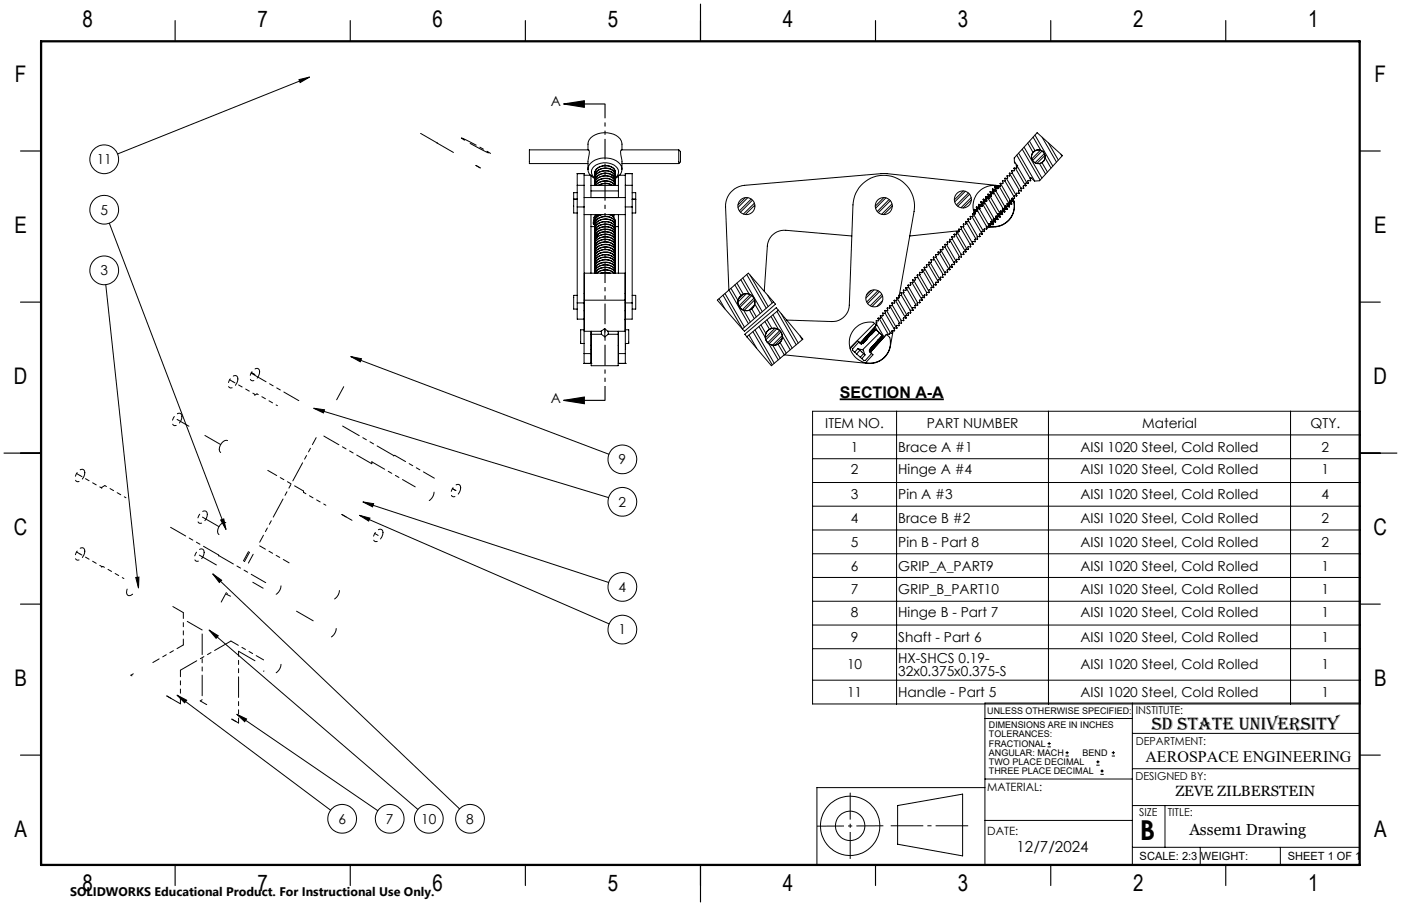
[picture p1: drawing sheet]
<svg xmlns="http://www.w3.org/2000/svg" width="432mm" height="279mm" viewBox="0 0 432 279" stroke-linecap="round" stroke-linejoin="round" font-family="sans-serif">
<defs><g id="words">
<text font-size="8.5" x="351.3" y="259">B</text>
<g font-size="7.1">
<text x="25.4" y="8.2">8</text>
<text x="79.4" y="8.2">7</text>
<text x="133.3" y="8.2">6</text>
<text x="187.3" y="8.2">5</text>
<text x="241.3" y="8.2">4</text>
<text x="295.3" y="8.2">3</text>
<text x="349.2" y="8.2">2</text>
<text x="403.2" y="8.2">1</text>
<text x="4.6" y="25.1">F</text>
<text x="423.7" y="25.1">F</text>
<text x="4.4" y="71.7">E</text>
<text x="423.5" y="71.7">E</text>
<text x="4.3" y="118.3">D</text>
<text x="423.4" y="118.3">D</text>
<text x="4.3" y="164.8">C</text>
<text x="423.4" y="164.8">C</text>
<text x="4.4" y="211.4">B</text>
<text x="423.5" y="211.4">B</text>
<text x="4.4" y="258">A</text>
<text x="423.5" y="258">A</text>
<text x="25.4" y="274.9">8</text>
<text x="79.4" y="274.9">7</text>
<text x="133.3" y="274.9">6</text>
<text x="187.3" y="274.9">5</text>
<text x="241.3" y="274.9">4</text>
<text x="295.3" y="274.9">3</text>
<text x="349.2" y="274.9">2</text>
<text x="403.2" y="274.9">1</text>
</g>
<text font-size="5.6" x="355" y="225.1">sd state university</text>
<g font-size="4.9">
<text x="258.8" y="122.6">SECTION A-A</text>
<text x="353" y="234.9">AEROSPACE ENGINEERING</text>
<text x="366.6" y="257.4">Assem1 Drawing</text>
</g>
<text font-size="4.7" x="313.3" y="262.6">12/7/2024</text>
<text font-size="4.6" x="362.2" y="245.5">ZEVE ZILBERSTEIN</text>
<g font-size="4.2">
<text x="169.8" y="32.8">A</text>
<text x="29.8" y="50.6">11</text>
<text x="31" y="66.2">5</text>
<text x="31" y="84.9">3</text>
<text x="169.8" y="124.2">A</text>
<text x="254.4" y="132">ITEM NO.</text>
<text x="285.6" y="132">PART NUMBER</text>
<text x="352.1" y="132">Material</text>
<text x="403.9" y="132">QTY.</text>
<text x="190.7" y="143.2">9</text>
<text x="262.2" y="139.3">1</text>
<text x="276.8" y="139.3">Brace A #1</text>
<text x="333" y="139.3">AISI 1020 Steel, Cold Rolled</text>
<text x="407.3" y="139.3">2</text>
<text x="262.2" y="146.2">2</text>
<text x="276.8" y="146.2">Hinge A #4</text>
<text x="333" y="146.2">AISI 1020 Steel, Cold Rolled</text>
<text x="407.3" y="146.2">1</text>
<text x="262.2" y="154">3</text>
<text x="276.8" y="154">Pin A #3</text>
<text x="333" y="154">AISI 1020 Steel, Cold Rolled</text>
<text x="407.3" y="154">4</text>
<text x="190.7" y="156.2">2</text>
<text x="262.2" y="161.3">4</text>
<text x="276.8" y="161.3">Brace B #2</text>
<text x="333" y="161.3">AISI 1020 Steel, Cold Rolled</text>
<text x="407.3" y="161.3">2</text>
<text x="262.2" y="168.6">5</text>
<text x="276.8" y="168.6">Pin B - Part 8</text>
<text x="333" y="168.6">AISI 1020 Steel, Cold Rolled</text>
<text x="407.3" y="168.6">2</text>
<text x="262.2" y="175.9">6</text>
<text x="276.8" y="175.9">GRIP_A_PART9</text>
<text x="333" y="175.9">AISI 1020 Steel, Cold Rolled</text>
<text x="407.3" y="175.9">1</text>
<text x="190.7" y="182.5">4</text>
<text x="262.2" y="183.3">7</text>
<text x="276.8" y="183.3">GRIP_B_PART10</text>
<text x="333" y="183.3">AISI 1020 Steel, Cold Rolled</text>
<text x="407.3" y="183.3">1</text>
<text x="262.2" y="190.2">8</text>
<text x="276.8" y="190.2">Hinge B - Part 7</text>
<text x="333" y="190.2">AISI 1020 Steel, Cold Rolled</text>
<text x="407.3" y="190.2">1</text>
<text x="190.7" y="195.6">1</text>
<text x="262.2" y="197.9">9</text>
<text x="276.8" y="197.9">Shaft - Part 6</text>
<text x="333" y="197.9">AISI 1020 Steel, Cold Rolled</text>
<text x="407.3" y="197.9">1</text>
<text x="261.1" y="206.4">10</text>
<text x="276.8" y="204.4">HX-SHCS 0.19-</text>
<text x="276.8" y="208.5">32x0.375x0.375-S</text>
<text x="333" y="206.4">AISI 1020 Steel, Cold Rolled</text>
<text x="407.3" y="206.4">1</text>
<text x="261.1" y="214.9">11</text>
<text x="276.8" y="214.9">Handle - Part 5</text>
<text x="333" y="214.9">AISI 1020 Steel, Cold Rolled</text>
<text x="407.3" y="214.9">1</text>
<text x="104.3" y="254">6</text>
<text x="119" y="254">7</text>
<text x="129.8" y="254">10</text>
<text x="143.7" y="254">8</text>
</g>
<text font-size="3.8" x="21.6" y="276.3">SOLIDWORKS Educational Product. For Instructional Use Only.</text>
<g font-size="3.5">
<text x="304.3" y="243.8">MATERIAL:</text>
<text x="304.3" y="257.5">DATE:</text>
<text x="351.2" y="265.1">SCALE: 2:3</text>
<text x="370.1" y="265.2">WEIGHT:</text>
<text x="396.9" y="265.2">SHEET 1 OF 1</text>
</g>
<g font-size="3.4">
<text x="350.1" y="220.2">INSTITUTE:</text>
<text x="350.1" y="229.7">DEPARTMENT:</text>
<text x="350" y="240.6">DESIGNED BY:</text>
<text x="351.1" y="251.6">SIZE</text>
<text x="359.9" y="251.6">TITLE:</text>
</g>
<g font-size="2.8">
<text x="304.3" y="220.2">UNLESS OTHERWISE SPECIFIED:</text>
<text x="304.8" y="224.6">DIMENSIONS ARE IN INCHES</text>
<text x="304.8" y="227.4">TOLERANCES:</text>
<text x="304.8" y="230.2">FRACTIONAL</text>
<text x="304.8" y="233.1">ANGULAR: MACH</text>
<text x="333.6" y="233.1">BEND</text>
<text x="304.8" y="235.9">TWO PLACE DECIMAL</text>
<text x="304.8" y="238.7">THREE PLACE DECIMAL</text>
</g>
</g></defs>
<g fill="none" stroke="#000" stroke-width=".31" stroke-dasharray="6.3 1.3 1.3 1.3 1.3 1.3">
<path d="M129.6 41.1l5.1 3M134.7 44.1h.1M134.8 44.1l5 2.9M146.7 51l1.3 .8M70.8 117.1l1 .6M77.5 114.9l1 .6M105.9 119.2l-2.1 4.1M54.6 129.3l3.6 2.1M63.1 134.3l4.9 2.8M67.6 138.6a2.59 2.59 0 0 1 2.5-2.7M68 139.5l-.4-.9M78.5 121.9l.7-.4"/>
<path d="M78.5 121.6v.3M23.6 146l1 .6M31.4 150.3l.9-.6M31.4 150.5v-.2M62.4 159.5l5.1 2.9M93.5 151.9h.1M93.5 151.4v.5M105.4 158.7l1.3 .7M105.4 158.7l3.1 1.8M114.6 142.5v-.1M114.6 143v-.5M121.4 140.6l.2-.2"/>
<path d="M121.4 140.5v.1M132.3 154.4l.3-.2a3.4 3.4 0 0 0 1.2-2.4M139.4 150.7l1.1 .6M23.6 170.2l1 .6M31.4 174.9l.3-.2M31.4 174.7v.2M61.4 171.2l5.3 3M67.1 163.9a2.59 2.59 0 0 1 2.5-2.7M67.4 171.4l.1-.1M67.4 171.2v.2M67.5 164.9l-.4-1M75.4 173.2l1.5-2.9"/>
<path d="M75.4 173.1v.1M76.6 170.1l-1.6 2.9M77.9 179.6l3.2 1.8M78 170.9l-1.4 2.7M115.5 164.5l1 .6M39.2 181.7a1.45 1.45 0 0 0 .5 2l1.2-.5M53.3 187.1l3.2 1.8M57.7 191.6l4.6 2.7M69.8 182.7l-1.6 3M69.9 183.3l.2-.3M71 183.9l-1.1-.6M85.1 183.3l.3-.2a3.4 3.4 0 0 0 1.2-2.4"/>
<path d="M91.4 188.5l5.1 2.9M102.1 196.4l.3-.2a3.4 3.4 0 0 0 1.2-2.4M103.1 184.7l.3-.2a3.4 3.4 0 0 0 1.2-2.4M40.3 208.2l.4 .2M41.1 207.8l-.8 .4M51.4 214.6l4.2 2.4M52.7 215.4l-1.3-.8M61.7 216.1l2 1.2M62.3 215.8l-.6 .3M73.5 200.8l5.1 3M81.2 207l.2-.1M85.1 207.5l.3-.2a3.4 3.4 0 0 0 1.2-2.4"/>
<path d="M71.4 221.8l2.1 1.2M72.8 222.5l-1.4-.7"/>
</g>
<path d="M73.3 116.9l-.3-.9a2.17 2.17 0 0 0-2.6 2 1.17 1.17 0 0 0 .7 1.7 2.86 2.86 0 0 0 2.2-2.8M80 114.7l-.3-1a2.17 2.17 0 0 0-2.6 2 1.17 1.17 0 0 0 .7 1.7 2.86 2.86 0 0 0 2.2-2.7M56.1 128.5l-.4-.9a2.17 2.17 0 0 0-2.5 2 1.17 1.17 0 0 0 .6 1.7 2.86 2.86 0 0 0 2.3-2.8M26.1 145.8l-.3-.9a2.17 2.17 0 0 0-2.6 2 1.17 1.17 0 0 0 .7 1.7 2.86 2.86 0 0 0 2.2-2.8M63.9 158.6l-.3-.9a2.17 2.17 0 0 0-2.6 2 1.17 1.17 0 0 0 .7 1.7 2.86 2.86 0 0 0 2.2-2.8M142 150.4l-.4-.9a2.17 2.17 0 0 0-2.5 2 1.17 1.17 0 0 0 .6 1.7 2.86 2.86 0 0 0 2.3-2.8M26.1 170l-.3-.9a2.17 2.17 0 0 0-2.6 2 1.17 1.17 0 0 0 .7 1.7 2.86 2.86 0 0 0 2.2-2.8M62.9 170.3l-.3-.9a2.17 2.17 0 0 0-2.6 2 1.17 1.17 0 0 0 .7 1.7 2.86 2.86 0 0 0 2.2-2.8M118 164.3l-.3-1a2.31 2.31 0 0 0-2.7 2.7l.4 .9a2.17 2.17 0 0 0 2.6-2v-.6" fill="none" stroke="#000" stroke-width=".31" stroke-dasharray="6.3 1.3 1.3 1.3 1.3 1.3" stroke-dashoffset="4.2"/>
<path d="M144 43.7l7.4 3.8-4.2-2.5-5-2.4 1.8 1.1" fill="none" stroke="#000" stroke-width=".31" stroke-dasharray="6.3 1.3 1.3 1.3 1.3 1.3" stroke-dashoffset="-1"/>
<path d="M71.2 197.7l10 5.8" fill="none" stroke="#000" stroke-width=".31" stroke-dasharray="6.3 1.3 1.3 1.3 1.3 1.3" stroke-dashoffset="3.7"/>
<path d="M55.6 206.7l15.6-9" fill="none" stroke="#000" stroke-width=".31" stroke-dasharray="6.3 1.3 1.3 1.3 1.3 1.3" stroke-dashoffset=".5"/>
<path d="M80 168.3l9.1 5.3M55.6 217v-10.3" fill="none" stroke="#000" stroke-width=".31" stroke-dasharray="6.3 1.3 1.3 1.3 1.3 1.3" stroke-dashoffset="4.3"/>
<path d="M56.5 198.9l-9.4 5.4" fill="none" stroke="#000" stroke-width=".31" stroke-dasharray="6.3 1.3 1.3 1.3 1.3 1.3" stroke-dashoffset="4.1"/>
<path d="M56.5 188.9v10" fill="none" stroke="#000" stroke-width=".31" stroke-dasharray="6.3 1.3 1.3 1.3 1.3 1.3" stroke-dashoffset="4.5"/>
<path d="M32.3 149.7l6.5 3.8M31.7 174.7l6.5 3.7" fill="none" stroke="#000" stroke-width=".31" stroke-dasharray="6.3 1.3 1.3 1.3 1.3 1.3" stroke-dashoffset="5.8"/>
<path d="M71.8 117.7l6.7 3.9M24.6 146.6l6.8 3.9M24.6 170.8l6.8 3.9" fill="none" stroke="#000" stroke-width=".31" stroke-dasharray="6.3 1.3 1.3 1.3 1.3 1.3" stroke-dashoffset="5.7"/>
<path d="M73.5 223v-22.2" fill="none" stroke="#000" stroke-width=".31" stroke-dasharray="6.3 1.3 1.3 1.3 1.3 1.3" stroke-dashoffset="4.8"/>
<path d="M62.3 194.3v21.5" fill="none" stroke="#000" stroke-width=".31" stroke-dasharray="6.3 1.3 1.3 1.3 1.3 1.3" stroke-dashoffset="-1.2"/>
<path d="M67.5 171.3l14.4 8.4" fill="none" stroke="#000" stroke-width=".31" stroke-dasharray="6.3 1.3 1.3 1.3 1.3 1.3" stroke-dashoffset="1.2"/>
<path d="M92.1 123.6l-14.7-8.5M99.8 134.5l14.8 8.5M52.6 162.6l14.8 8.6" fill="none" stroke="#000" stroke-width=".31" stroke-dasharray="6.3 1.3 1.3 1.3 1.3 1.3" stroke-dashoffset="1"/>
<path d="M93.6 151.9l6.8 3.9" fill="none" stroke="#000" stroke-width=".31" stroke-dasharray="6.3 1.3 1.3 1.3 1.3 1.3" stroke-dashoffset="5.6"/>
<path d="M82.5 145.1l11 6.3" fill="none" stroke="#000" stroke-width=".31" stroke-dasharray="6.3 1.3 1.3 1.3 1.3 1.3" stroke-dashoffset="3.2"/>
<path d="M114.6 142.4l13.4 7.7" fill="none" stroke="#000" stroke-width=".31" stroke-dasharray="6.3 1.3 1.3 1.3 1.3 1.3" stroke-dashoffset="1.8"/>
<path d="M79.2 121.5l6.3 3.6" fill="none" stroke="#000" stroke-width=".31" stroke-dasharray="6.3 1.3 1.3 1.3 1.3 1.3" stroke-dashoffset="5.9"/>
<path d="M121.6 140.4l12.3 7.1" fill="none" stroke="#000" stroke-width=".31" stroke-dasharray="6.3 1.3 1.3 1.3 1.3 1.3" stroke-dashoffset="2.5"/>
<path d="M105.6 131.4l15.8 9.1" fill="none" stroke="#000" stroke-width=".31" stroke-dasharray="6.3 1.3 1.3 1.3 1.3 1.3" stroke-dashoffset=".4"/>
<path d="M97.4 135l-17.4 32.2" fill="none" stroke="#000" stroke-width=".31" stroke-dasharray="6.3 1.3 1.3 1.3 1.3 1.3" stroke-dashoffset="3.9"/>
<g fill="none" stroke="#000" stroke-width=".31">
<path d="M92.1 24.6l3.3-.8-2.9 1.7zM95.4 23.8l-59.2 23.7M177.9 59.4h-1.1v2M177.9 57.2v6.6M177.9 53.5v.1M177.9 53.5h2.1M177.9 57.2h2.1M177.9 53.6v3.6M180 54h2.1v6.9M180 57.2v6.6M180 53.5v.1M180 53.6v3.6"/>
<path d="M181.2 49.9a6.7 6.7 0 0 0 .2-3.7h-18.2v4.2h18M181.2 52.2a4 4 0 0 1 4-3.4 5.9 5.9 0 0 1 6.3 2.4 2.64 2.64 0 0 1-.5 2.8M181.2 52.2l.1 .7 .7 1.1M181.2 46.2a4.2 4.2 0 0 1 4-5.2 5.8 5.8 0 0 1 6.3 2.5l.2 2.7M181.2 49.9v2.3M182.1 54.2l1.2 .9M182.1 58.9h8.5M182.1 57.2h8.5M183.3 53.3v.1M183.3 54.1v.1M183.3 55.7v.1M183.3 56.5v.1"/>
<path d="M183.3 54.9a2.37 2.37 0 0 1-1-2.5 2.37 2.37 0 0 1 2.1-1.8 5 5 0 0 1 6.2 1.8 2.19 2.19 0 0 1-1.1 2.5M183.3 53.3a2.39 2.39 0 0 1 2.6-2.2 3.2 3.2 0 0 1 3.5 1.2l.1 1.3 .1-.5a2.6 2.6 0 0 0-3.2-2 2.65 2.65 0 0 0-3 2.8M183.4 57.2a2.74 2.74 0 0 1 3.1-2.2 2.51 2.51 0 0 1 3.1 2.2 3.7 3.7 0 0 0-6 0 3.8 3.8 0 0 1 5.8 0M184.3 57.2a4.1 4.1 0 0 1 4.6 0M184.5 57.2a4.2 4.2 0 0 1 4.3 0M188.3 53.7l.6 .6 .1 .6M189.4 56l.2-.9a3.7 3.7 0 0 0-6.1-.1l-.1 1.2M189.5 54.2l.1-.5a3.4 3.4 0 0 0-5.2-1.2l-.8 .8-.3 .9 .1 .4M189.5 55l.1-.2a2.66 2.66 0 0 0-3.4-2.1 2.44 2.44 0 0 0-2.7 3M189.5 56.5l.1-.3a2.89 2.89 0 0 0-3.7-1.9 2.4 2.4 0 0 0-2.5 2.6M189.5 53.7a2.51 2.51 0 0 0-3.1-1.9 2.8 2.8 0 0 0-3.1 2.3M189.5 56.1l.1-.4a3.7 3.7 0 0 0-6.1 0l-.2 .8"/>
<path d="M189.6 54.5a2.23 2.23 0 0 0-2.6-1.9 3.1 3.1 0 0 0-3.7 2.4M189.6 55.3a2.71 2.71 0 0 0-3.4-1.9 2.64 2.64 0 0 0-2.9 2.3M189.6 57v-.1a2.91 2.91 0 0 0-3.7-1.9 2.48 2.48 0 0 0-2.6 2.3M189.6 53.7v.1M189.6 54.5v.1M189.6 55.3v.1M189.6 56.1v.1M190.6 54.4l-1.1 .7M191.7 50.4h17.5M191.7 49.9v2.3M192.7 54h-2.1v6.9M192.7 57.2v6.6"/>
<path d="M192.7 53.5v.1M192.7 53.5h2.1M192.7 57.2h2.1M192.7 53.6v3.6M194.8 59.4h1.1v2M194.8 57.2v6.6M194.8 53.5v.1M194.8 53.6v3.6M209.2 46.2l.5 .5v2.3a1.24 1.24 0 0 1-.5 1.4M209.2 46.2v4.2M209.2 46.2h-17.7a3.4 3.4 0 0 0 .1 2.9l.1 .8M296.9 58.9l-2.8 2.7"/>
<path d="M297.5 59l-3.2 3.3M298.5 59.5l-3.7 3.7M298.8 59.9l-3.6 3.7M304.5 59.9l.7 .1M304.5 59.9l.1 .7M304.5 59.9l.5 .6M305.2 59.2l.2 .6M305.2 59.2l.3 .5M305.2 59.1l.7 .1M305.2 59.1v.1M305.2 59.1l.6 .6M305.4 59.8l.1 .2"/>
<path d="M305.4 59.8l-.2 .2M305.4 59.7l.2 .7-.2 .2-.6-.2M305.4 59.7l.1 .1M305.5 59.7h-.1M305.9 59.2l.3 .5M305.9 58.4l.3 .5M306 58.3l.6 .1M306 58.3l.1 .7M306 58.3l.5 .6M306.1 59l3 5.2M306.1 59l-.2 .2M306.1 58.9l.2 .7-.2 .2-.6-.1"/>
<path d="M306.1 58.9l.1 .2M306.6 57.6l.2 .6M306.6 58.4l.4 .5M306.6 57.6l.4 .5M306.7 57.5l.6 .1M306.7 57.5l-.1 .1M306.7 57.5l.5 .6M306.8 58.2l.2 .3M306.8 58.2l-.2 .2M306.8 58.2l.2 .6-.9 .1M306.8 58.2l.1 .1M307 58.9l2.7 4.7 .7 .8"/>
<path d="M307.3 57.6l.4 .5M307.4 57.3a6.4 6.4 0 0 0-7.2 8.2M307.4 57.3h.2M307.4 57.3l.1 .2M307.5 57.5l.2 .2M307.5 57.5l-.2 .1M307.6 57.4l.1 .6-.9 .2M307.6 57.4v.1M307.6 57.3v.1M307.9 57.3l3.1 5.5M308.1 57.4l-35.2-3.9-43.4 3.7a6.4 6.4 0 0 0-5.9 6.6l1 25.7 6.1 10.3M308.3 56.6l.2 .6-.2 .2-.7-.1"/>
<path d="M308.3 56.6v.1M308.3 56.5l3.1 5.4M308.3 56.5v.1M309 55.8l.2 .6-.2 .3-.7-.2M309 55.8v.1M309.7 55l.2 .7-.9 .1M309.7 55v.1M309.7 55.8l2.8 4.8M310.2 55l3.1 5.5M310.4 54.3l.2 .6-.9 .1M310.4 54.3h.1M311.1 53.4l.2 .7-.2 .2h-.7"/>
<path d="M311.1 53.4v.2M311.1 53.4l3.1 5.4M311.8 52.7l.2 .6M311.8 52.7l.1 .1M312 53.3l2.7 4.8M312 53.3l-.2 .2-.7-.1M312.5 51.9l.2 .6-.9 .2M312.5 51.9l.1 .1M312.7 49.8l.5 .8M312.9 51.9l3.2 5.4M313.2 51.1l.2 .7-.9 .1M313.2 51.1h.5l-1-.9-.1-1.5 7.1-7.8 7.7 7.1-7 7.7-1.5 .1-1.2-.9-.2 .1 .2 .7"/>
<path d="M313.2 51.1l.1 .1M313.4 47.8l4.1 7.2M313.4 51l3.1 5.5M313.9 47.2l5 8.6M314.1 59.5v.1M314.1 59.6l-.7-.1-.2 .3 .2 .6M314.8 58.7v.1M314.8 58.8l-.9 .1 .2 .7M315.1 46l5.5 9.5M315.5 57.9v.1M315.5 58l-.9 .2 .2 .6M315.6 45.4l5.5 9.5"/>
<path d="M316.2 57.3l-.7-.1-.2 .2 .2 .6M316.2 57.2h.1M316.2 57.2v.1M316.8 44.1l1.6 2.9M316.9 56.3l.1 .1M317 56.4h-.8l-.1 .2 .1 .6M317.3 43.5l1.7 3M317.6 55.6l.1 .1M317.7 55.7l-.9 .1 .2 .6M318.4 42.3l2.4 4.1M319 41.7l5.5 9.5M319.1 46.5l-1 .8"/>
<path d="M320.4 50.4l1.9 3.3M320.7 46.3l-2.7 2.7M321.1 50.1l1.7 3M321.2 46.6l-3 2.9M321.2 42.3l4.4 7.7M321.9 47.3l-2.9 2.9M322.1 47.9l-2.5 2.5M322.1 48.7l1.8 3.1M323.1 44.1l3.1 5.3M327 47.6l.3 .5M33.7 68.8l35.9 94.5M176.8 61.5v4.2h1.1"/>
<path d="M176.8 61.5h1.1M176.8 61.4h1.1M176.8 61.4v.1M177.9 63.8h2.1M177.9 63.8v29.6M180 66.2h12.7M180 60.9h12.7M180 63.8v29.6M182.1 66.2v18M182.9 68.6l.1 .5M183 69.1l.3 .2M183.3 67.5v.1"/>
<path d="M183.3 68.2v.1M183.3 69v.1M183.3 69.8l-1.2 .1M183.3 70.6v.1M183.3 71.4v.1M183.3 72.2h.1M183.3 73v.1M183.3 73.7v.1M183.3 74.5v.1M183.3 75.3v.1M183.3 76.1v.1M183.3 76.9v.1"/>
<path d="M183.3 77.6v.2M183.3 78.4v.1M183.3 79.2v.1M183.3 67.6v.2v-.2M184 66.2l-.7 .4-.2 .5-.3 1.8 .2 .2M184.3 66.2l-.8 .8-.2 .8M185.2 66.2l-.9 .4-.9 1.2M185.3 71.6l-.8 .4-.5 .8-.1 .5M185.6 66.2a2.2 2.2 0 0 0-2.2 2.4M187.7 66.2l.8 .2 .7 .6M188.1 66.2l1.1 .7M188.9 66.2l.3 .3"/>
<path d="M189.2 67l.4 .9M189.2 66.2v.8M189.5 70.7l.1-.2a2.69 2.69 0 0 0-3.4-2.1 2.49 2.49 0 0 0-2.7 3M189.5 72.2l.1-.3a2.81 2.81 0 0 0-3.6-1.9 2.42 2.42 0 0 0-2.6 2.5M189.5 69.1h.1a2.47 2.47 0 0 0-3.1-2.3 2.71 2.71 0 0 0-3.1 2.8M189.5 71.4a2.26 2.26 0 0 0-2.7-2.3 2.97 2.97 0 0 0-3.5 2.5l.1 .3M189.5 73.1h.1a2.38 2.38 0 0 0-3.1-2.4 2.67 2.67 0 0 0-3.1 2.8M189.5 74.6a1.83 1.83 0 0 0-1.5-2.1 3.5 3.5 0 0 0-4.7 1.9v.6M189.5 75.4a1.69 1.69 0 0 0-1.4-2.1 3.7 3.7 0 0 0-4.8 1.7v.7M189.5 76.1a1.6 1.6 0 0 0-1.2-1.9 3.8 3.8 0 0 0-4.9 1.5l-.1 .8M189.5 76.9a1.53 1.53 0 0 0-1-1.9 4 4 0 0 0-5.1 1.3v1M189.5 78.5a1.82 1.82 0 0 0-1.5-2.1 3.5 3.5 0 0 0-4.7 1.9v.6"/>
<path d="M189.5 79.3a1.68 1.68 0 0 0-1.4-2 3.6 3.6 0 0 0-4.8 1.7v.7M189.5 69.4a2.43 2.43 0 0 0-3-1.9 2.76 2.76 0 0 0-3.2 2.3M189.5 73.3a2.41 2.41 0 0 0-3-1.9 2.77 2.77 0 0 0-3.2 2.3M189.6 73.8a1.78 1.78 0 0 0-1.9-2.2 3.4 3.4 0 0 0-4.4 2.2l.1 .4M189.6 77.7a1.82 1.82 0 0 0-1.8-2.1 3.5 3.5 0 0 0-4.5 2.1l.1 .4M189.6 70.2v-.1a3.4 3.4 0 0 0-5.1-1.3l-.9 .8-.3 1M189.6 71a2.66 2.66 0 0 0-3.4-1.9 2.61 2.61 0 0 0-2.9 2.3M189.6 71.8a2.33 2.33 0 0 0-2.8-2 3 3 0 0 0-3.5 2.4M189.6 74.1a2.89 2.89 0 0 0-3.9-1.8 2.67 2.67 0 0 0-2.4 2.2M189.6 74.9a2.17 2.17 0 0 0-2.6-1.9 3 3 0 0 0-3.7 2.3M189.6 77.3a2.93 2.93 0 0 0-4.1-1.8 2.5 2.5 0 0 0-2.2 2.1M189.6 78a2.89 2.89 0 0 0-3.9-1.8 2.67 2.67 0 0 0-2.4 2.2"/>
<path d="M189.6 78.8a1.86 1.86 0 0 0-1.6-1.7 3.6 3.6 0 0 0-4.7 1.9v.2M189.6 67.9l.1 .7M189.6 67.9l-.1 .5M189.6 68.7a2.89 2.89 0 0 0-3.7-2 2.42 2.42 0 0 0-2.6 2.3M189.6 72.6a2.83 2.83 0 0 0-3.6-1.9 2.5 2.5 0 0 0-2.7 2.3M189.6 75.7a1.78 1.78 0 0 0-1.5-1.7 3.7 3.7 0 0 0-4.8 1.7v.4M189.6 76.6a1.64 1.64 0 0 0-1.3-1.7 3.7 3.7 0 0 0-4.9 1.5l-.1 .5M189.6 79.7v-.1a2.67 2.67 0 0 0-3.5-1.9 2.82 2.82 0 0 0-2.8 2.3M189.6 68.7h.1M189.6 69.4v.1M189.6 70.2v.1M189.6 71v.1"/>
<path d="M189.6 71.8v.1M189.6 73.3v.1M189.6 74.1v.1M189.6 74.9v.1M189.6 75.7v.1M189.6 77.3v.1M189.6 78v.1M189.6 78.8v.1M190.6 69.9l-1.1-.1 .1-.4a3.4 3.4 0 0 0-5.1-1.3l-.9 .8-.3 .9 .1 .4M190.6 66.2v18M192.7 63.8v29.6M192.7 63.8h2.1"/>
<path d="M194.8 61.5h1.1M194.8 61.4h1.1M194.8 63.8v29.6M195.9 61.5v4.2h-1.1M195.9 61.4v.1M229.7 61l-2.3 2.2M230.5 61l-3 3M231.5 61.4l-3.6 3.6M231.9 61.7l-3.7 3.7M232.5 62.7l-3.4 3.3M232.7 63.3l-3 2.8M262.5 72.8l-20.3-1.8a5.3 5.3 0 0 0-5.7 4.9l-1 13.9"/>
<path d="M272.4 60.9l-2.6 2.7M273 61l-3.2 3.2M274 61.5l-3.6 3.7M274.4 61.9l-3.7 3.7M274.9 62.9l-3.2 3.2M275 63.6l-2.6 2.6M287.7 79.3l.2 .7-.2 .2-.8-.1M287.7 79.3v.1M287.7 79.6l3 5M288.4 78.6l.2 .6-.9 .1M288.4 78.6v.1M288.5 79.3l2.7 4.7"/>
<path d="M289.4 77.7l3.2 5.5M289.8 77v.1M289.8 76.9l3.2 5.4M289.9 76.9l.1 .7-.2 .2h-.7l.2 .6-.9 .2M290.5 76.2l.2 .6-.2 .2-.6-.1M290.5 76.2v.1M291.2 75.4l.2 .7-.9 .1M291.2 75.4l.1 .1M291.3 76.2l2.7 4.8M291.7 75.4l3.2 5.5M291.9 74.6l.2 .7-.9 .1M291.9 74.6l.1 .2"/>
<path d="M292.6 73.8l3.1 5.4M293.3 73.1l.1 .1M293.5 73.7l2.7 4.8M294 72.3l.3 .6-1 .2 .2 .6-.1 .2-.7-.1 .1 .7-.2 .2-.7-.1M294 72.3l.1 .1M294.5 72.2l3.1 5.5M294.7 71.5l.3 .6-1 .2M294.7 71.5l.1 .1M294.9 71.4l3.2 5.5M295.5 70.7l.2 .6-.2 .2h-.8M295.5 70.7v.1M295.6 79.9v.1"/>
<path d="M295.6 71.2l-15.2 1.6M295.6 80l-.7-.1-.2 .3 .2 .6M296.2 69.9l.2 .7-.2 .2-.7-.1M296.2 69.9v.1M296.3 70.7l2.7 4.7M296.8 70l3.1 5.3M296.9 69.1l.2 .7-.2 .2-.7-.1M296.9 69.1v.2M297 78.3l.1 .1M297.1 78.4l-.9 .2 .1 .6-.8 .1 .1 .7M297.6 68.4l.2 .6-.9 .1M297.6 68.4v.1"/>
<path d="M297.7 77.7l-.7-.1-.1 .2 .2 .6M297.7 68.3l3.1 5.4M297.7 68.3l-.1 .1M297.7 77.5l.1 .1M297.8 77.6l-.1 .1M298.3 67.6l.2 .6-.2 .2-.6-.1M298.3 67.6v.1M298.4 76.7l.1 .1M298.4 68l2.9 4.9M298.5 76.8h-.8l-.1 .2 .2 .6M299 66.8l.2 .6-.2 .2h-.7M299 66.8v.1"/>
<path d="M299.2 76v.1M299.2 76.1l-.9 .1 .2 .6M299.3 60.9l-3.1 3.2M299.4 61.6l-2.5 2.5M299.6 66.8l3.1 5.4M299.7 66l.2 .6-.1 .3-.8-.1M299.7 66h.8M299.7 66l.1 .1M299.9 75.2v.1M299.9 75.3l-.9 .1 .2 .7M300 66l3.1 5.4M300.2 64.7l.4 .4"/>
<path d="M300.2 65.5l.4 .4M300.2 65.5h.1M300.2 65.5l.2 .5M300.2 64.6l.7 .1M300.2 64.6l.2 .7M300.2 64.6l.6 .6M300.4 65.3l.1 .2M300.4 65.2l.2 .7-.1 .1M300.4 65.2l.1 .1M300.6 74.4v.1M300.6 74.5l-.7-.1-.2 .2 .2 .7M300.9 64.7l.4 .5"/>
<path d="M300.9 63.9l.4 .4M301 63.8l.6 .1M301 63.8l.1 .7M301 63.8l.5 .6M301.1 64.5l.1 .2M301.1 64.5l-.2 .2M301.1 64.5l.2 .6M301.1 64.5h.1M301.2 64.3l-.1 .2M301.3 73.6v.1M301.3 72.9h.7M301.3 72.9l-.2 .2 .2 .6"/>
<path d="M301.3 73.7h-.7l-.2 .2 .2 .6M301.3 65.1l-.1 .2-.7-.2-.3 .4M301.3 65.1l2.8 4.7M301.6 63.9l.4 .5M301.6 63.1l.4 .5M301.7 63l.6 .1M301.7 63l.1 .7M301.7 63l.5 .6M301.8 63.7l.2 .3M301.8 63.7l-.2 .2M301.9 63.7l.1 .6-.1 .2-.7-.2M301.9 63.7h.1"/>
<path d="M301.9 64.5l2.9 4.9M301.9 63.6v.1M302 72.8v.1M302.3 63.1l.4 .5M302.3 62.3l.4 .5M302.4 62.2l.1 .7M302.4 62.2l.6 .1M302.4 62.2l.5 .6M302.5 62.9l.2 .3M302.5 62.9l-.2 .2M302.6 62.9l.2 .6-.2 .2-.7-.1M302.6 62.9v.1"/>
<path d="M302.6 62.8v.1M302.7 72l.1 .1M302.8 72.1l-1 .2 .2 .6M302.8 62.8l3.1 5.5M303 62.3l.4 .5M303 61.6l.4 .4M303.1 61.4l.6 .2M303.1 61.4l.1 .8M303.1 61.4l.5 .7M303.2 62.2l.2 .2M303.2 62.2l-.2 .1M303.3 62.1l.2 .6-.2 .2-.7-.1"/>
<path d="M303.3 62.1l3.1 5.3M303.3 62.1v.1M303.4 71.3l.1 .1M303.5 71.4l-.8-.1-.2 .2 .3 .6M303.7 61.6l.4 .4M303.7 60.8l.4 .4M303.8 60.6l.6 .2M303.8 60.6l.1 .8M303.8 60.6l.5 .7M303.9 61.4l.2 .2M303.9 61.4l-.2 .2M304 61.3l.2 .6-.9 .2"/>
<path d="M304 61.3v.1M304.1 61.2l-.1 .1M304.1 70.5l.1 .1M304.2 70.6l-.8-.1-.2 .2 .3 .7M304.4 60.8l.4 .4M304.4 60l.4 .4M304.6 60.6l.2 .2M304.6 60.6l-.2 .2M304.7 69.1l.2 .7M304.7 61.3l3 5.3M304.7 60.5l.2 .6-.2 .2-.6-.1M304.7 69.1l.7 .7"/>
<path d="M304.7 60.5v.1M304.7 69.3l.5 .5M304.8 60.4l-.1 .1M304.8 69.7l.1 .1M304.9 69.8l-.8-.1-.1 .3 .2 .6M304.9 69.7l.3 .1M305 69l.3 .4M305.1 60.5l3.2 5.4M305.2 69.8h.2M305.2 60l.3 .5M305.4 69.8h.1M305.4 68.4l.2 .6"/>
<path d="M305.4 68.3l.7 .8M305.4 69.1v.1M305.4 69.2l.7 .1M305.4 68.5l.7 .8M305.4 69.2l-.1 .2M305.5 68.9l.1 .1M305.6 69l-.9 .1M305.7 68.2l.3 .4M306 68.6l.1 .7M306.1 67.6l.2 .6M306.1 68.3v.1M306.1 68.4l.7 .1"/>
<path d="M306.1 67.8l.7 .7M306.1 67.6l.7 .7M306.1 68.4l-.1 .2M306.2 68.1l.1 .1M306.3 68.2l-.9 .2M306.4 67.4l.3 .4M306.7 67.8l.1 .7M306.8 66.8l.2 .6M306.8 67.5v.1M306.8 67.6l.7 .1M306.8 66.8l.8 .7M306.8 67l.7 .7"/>
<path d="M306.8 67.6l-.1 .2M307 67.3v.1M307 67.4h-.7l-.2 .2M307.1 66.6l.3 .4M307.4 67l.1 .7M307.5 66.7l.7 .3M307.6 66l.7 .7M307.6 66.2l.6 .8M307.6 66.7l-.6-.1-.2 .2M307.7 66.5v.1M307.7 66.6l-.3 .4M307.8 65.9l.3 .3"/>
<path d="M308.1 66.2l.1 .8M308.2 65.9l.1 .1M308.3 65.2l.7 .8M308.3 66l.6 .2M308.3 65.4l.6 .8M308.3 66l-.2 .2M308.4 65.8v.1M308.4 65.9l-.9 .1 .2 .6M308.5 65.1l.3 .3M308.8 65.4l.1 .8M309 64.4l.7 .8M309 65.2h.1"/>
<path d="M309 65.2l.6 .2M309 64.6l.6 .8M309 65.2l-.2 .2M309.1 64.2l.7 .1M309.1 64.2l-.2 .3 .2 .6M309.1 65v.1M309.1 65.1l-.9 .1 .2 .7M309.2 64.3l.3 .4M309.5 64.7l.1 .7M309.7 64.4v.1M309.7 64.5l.6 .1M309.7 63.9l.6 .7"/>
<path d="M309.7 64.5l-.2 .2M309.8 64.2v.1M310 63.5l.2 .4M310.2 63.9l.1 .7M310.4 62.8l.7 .8M310.4 63.6v.1M310.4 63.7l.6 .1M310.4 63l.6 .8M310.4 63.7l-.2 .2M310.5 63.4l.1 .1M310.6 63.5h-.8l-.2 .2 .2 .6M310.7 62.7l.2 .4"/>
<path d="M310.9 63.1l.1 .7M311.1 62.8v.1M311.1 62.9l.7 .1M311.1 62.3l.7 .7M311.1 62.1l.7 .7M311.1 62.9l-.2 .2M311.2 62.6l.1 .1M311.3 62.7l-.9 .2 .2 .6M311.4 61.9l.2 .4M311.6 62.3l.2 .7M311.8 62v.1M311.8 62.1l.7 .1"/>
<path d="M311.8 61.5l.7 .7M311.8 61.3l.6 .6M311.8 62.1l-.2 .2M311.9 61.8l.1 .1M312 61.9l-.9 .2 .2 .6M312.1 61.1l.3 .8M312.2 61.2a6.4 6.4 0 0 1-5.3 8.8l-2.8 .2M312.4 61.9l.1 .3M312.5 62.2a6.3 6.3 0 0 1-7.1 7.6l-.1-.4M312.5 62.2h.1M312.6 61.1l.1 .1M312.7 61.2l-.7-.1-.2 .2 .2 .6"/>
<path d="M313.4 60.3v.1M313.4 60.4l-.7-.1-.2 .2 .2 .7M32.6 87.8l10.1 93.5M177.9 91.1h-1.1v4.2h1.1M177.9 93.4v5h2.1M177.9 93.4h2.1M180 98.6v10.4M180 93.4v5M180 98.6h.1M180 95.8h.1M180 90.6h.1M180 98.4v.2"/>
<path d="M180.1 84.2h12.6v18h-5.3l-1.1-.8-1 .8h-5.2zM180.1 92.6h12.6M183.3 80v.1M183.3 80.8v.1M183.3 81.6v.1M183.3 83.1v.2M183.3 83.9v.1M183.4 84.2a3.6 3.6 0 0 1 5.3-1.3l.6 .6 .3 .7M183.4 84.2a3.8 3.8 0 0 1 6-.5l.2 .5M183.9 84.2a3.9 3.9 0 0 1 5.4 0M184 84.2a3.8 3.8 0 0 1 5.2 0M185.1 84.2a4.1 4.1 0 0 1 3 0"/>
<path d="M185.5 84.2h2.2M189.5 80.1l.1-.3a2.79 2.79 0 0 0-3.6-2 2.42 2.42 0 0 0-2.6 2.6M189.5 83.3l.1-.2a2.47 2.47 0 0 0-3.2-2.2 2.64 2.64 0 0 0-3.1 2.8h.1M189.5 84a1.82 1.82 0 0 0-1.6-2.1 3.5 3.5 0 0 0-4.6 1.9v.4M189.5 83.5a2.52 2.52 0 0 0-3.1-1.9 2.72 2.72 0 0 0-3.1 2.3M189.6 80.9a2.41 2.41 0 0 0-3-2.3 2.78 2.78 0 0 0-3.3 2.6M189.6 81.6a2.32 2.32 0 0 0-2.9-2.3 2.67 2.67 0 0 0-3.3 2.7M189.6 82.4a2.67 2.67 0 0 0-3.8-2.2 2.59 2.59 0 0 0-2.5 2.6M189.6 82.8a2.78 2.78 0 0 0-3.8-1.9 2.64 2.64 0 0 0-2.5 2.2M189.6 80.5v-.1a2.88 2.88 0 0 0-3.6-1.9 2.51 2.51 0 0 0-2.7 2.3M189.6 81.3v-.1a3.2 3.2 0 0 0-4.8-1.6 2.16 2.16 0 0 0-1.5 2M189.6 82.1a2.37 2.37 0 0 0-2.9-2.1 2.84 2.84 0 0 0-3.4 2.4"/>
<path d="M189.6 82.8v.1M189.6 83.5v.1M192.7 98.6h.1M192.7 95.8h.1M192.7 90.6h.1M192.7 98.6v10.4M192.7 93.4v5M192.7 98.4v.2M192.7 93.4h2.1M194.8 91.1h1.1v4.2h-1.1M194.8 93.4v5h-2.1M221.6 92.1l1.8 3.2"/>
<path d="M222.8 91.1l6 10.3M223.4 90.5l6 10.4M225.3 88.9l2.2 3.8M226.5 87.8l1.9 3.3M227.1 87.3l2 3.4M228.3 86.3l2.6 4.4M229 85.7l5.9 10.4M229.1 90.7l-1.5 1.6M229.2 95.7l2.1 3.6M230 90.6l-2.6 2.6M230.2 84.7l5.9 10.3M231 95.6l1.5 2.6"/>
<path d="M231.1 84.8l5.6 9.7M231.2 90.8l-3.5 3.6M231.7 91.2l-3.7 3.6M231.7 95.2l1.4 2.5M232.4 92l-3.6 3.5M232.5 94.1l-1.6 1.6M232.6 92.5l-3.2 3.2M232.6 93.7l1.7 3M235.8 99.2l1.4 2.4M236.4 98.6l1.5 2.6M236.6 91l1.4 2.5M237.6 97.6l2.4 4"/>
<path d="M238.2 97.1l6 10.3M238.4 93.1l-7.8-8.9-9.5 8.4 7.7 8.9M238.4 93.1l-9.6 8.4M238.4 93.1l.6 .7-9.6 8.4-.6-.7M239.5 96l5.9 10.3M239.9 95.7l7.5 8.9-9.7 8.2-7.5-8.9M239.9 95.7l-9.7 8.2M239.9 95.7l-.6-.8-9.7 8.2 .6 .8M240.7 96.7l5.3 9.1M268.4 89.6l-1.3 1.3M269.4 89.4l-2.5 2.5M269.5 99.7l-7.5 7.6"/>
<path d="M270.1 99.6h.1M270.1 99.8l2.4 4.2M270.1 99.6v.7M270.6 98.2l.2 .6-.2 .2-.5-.1v.6M270.6 89.6l-3.5 3.5M270.6 98.2l.1 .1M270.9 98.1l2.9 5M271.1 89.9l-3.7 3.7M271.3 97.4l.2 .6-.2 .2h-.7M271.3 97.4l.1 .1M271.4 97.3l3.1 5.4M271.4 97.3l-.1 .1"/>
<path d="M271.8 90.7l-3.6 3.6M272 92.7l-1.8 1.8M272 91.3l-3.3 3.2M272 96.6l.2 .6-.2 .2-.6-.1M272 96.7h.1M272.7 95.8l.2 .6-.9 .2M272.7 95.8l.1 .1M272.8 96.6l2.8 4.8M273.3 95.8l3.1 5.4M273.4 95l.2 .7-.9 .1M273.4 95l.1 .1M274.1 94.3l.3 .6-.2 .2-.8-.1"/>
<path d="M274.1 94.3l.1 .1M274.2 94.2l3 5.4M275 94.1l2.8 4.7M275.6 92.7v.1M276 92.7l3.2 5.4M276.3 91.9l.2 .6-.9 .2 .2 .6-.2 .2h-.8l.3 .6-.2 .2h-.8M276.3 91.9h.7M276.3 91.9v.1M276.4 91.8l3.2 5.5M277 91.1l.2 .7-.2 .1M277 91.1v.1M277.1 91.5l-.1 .4"/>
<path d="M277.2 91.1l4.5-25.9a9.5 9.5 0 0 0-8.3-11.1 9.5 9.5 0 0 0-10.5 9.1l-1.1 30.9a5.2 5.2 0 0 1-5.4 5.1l-13.9-.5M277.7 90.3l.1 .2M277.8 91.1l2.8 4.7M277.8 99.5l.1 .1M277.9 99.6l-.9 .1 .2 .7M278.3 90.3l3.1 5.4M278.4 89.5l.2 .7-.2 .2-.6-.2 .1 .7-.2 .3-.7-.1M278.4 89.5v.1M279.1 88.8l.2 .6-.9 .1M279.1 88.8l.1 .1M279.2 88.7l3.2 5.4M279.2 88.7l-.1 .1"/>
<path d="M279.3 97.9v.1M279.3 98h-.7l-.2 .2 .2 .6-.9 .2 .2 .6M279.8 88l.2 .6-.1 .2-.7-.1M279.9 88v.1M280 88.4l2.8 4.9M280 97.2h.1M280 97.2h-.7l-.2 .2 .2 .6M280.7 96.3v.1M280.7 96.4l-.9 .2 .2 .6M281.1 87.2l3.1 5.4M281.3 86.4l.1 .6-.1 .2h-.8l.2 .6-.1 .2h-.8M281.3 86.4v.1"/>
<path d="M281.4 95.6v.1M281.4 95.7l-.9 .1 .2 .6M281.6 86.4l3.1 5.4M282 85.7h.1M282.1 94.8l.1 .1M282.2 94.9l-.8-.1-.2 .2 .2 .7M282.7 84.8l.2 .7M282.7 84.8v.1M282.8 94l.1 .1M282.9 94.1h-.8l-.2 .2 .3 .6M282.9 85.5l2.7 4.7M282.9 85.5l-.2 .2-.7-.2 .2 .8-.9 .1"/>
<path d="M283.4 84.1l.2 .6-.2 .2-.7-.1M283.4 84.1h.1M283.4 84.8l2.9 5M283.5 93.2l.1 .1M283.6 93.3h-.8l-.2 .2 .3 .6M284.2 92.4l.1 .1M284.3 92.5l-.9 .2 .2 .6M284.3 83.2l3.1 5.5M284.8 82.5l.2 .6-.2 .2-.6-.1 .1 .7-.2 .2h-.7M284.8 82.5l3.1 5.3M284.9 91.7l.1 .1M285 91.8l-.9 .1 .2 .6"/>
<path d="M285.5 81.7l.2 .6-.9 .2M285.5 81.7l.1 .1M285.6 90.9h.1M285.7 90.9h-.7l-.2 .2 .2 .7M286.2 80.9l.2 .6-.2 .2h-.7M286.2 80.9l.1 .1M286.2 81.7l3 5.2M286.3 90.1h.1M286.4 90.2l-.7-.1-.2 .2 .2 .6M286.6 80.9l3.2 5.4M286.9 80.1l.2 .7-.2 .2-.7-.1M286.9 80.1l.1 .1"/>
<path d="M288.5 87.7v.1M288.5 87.8h-.7l-.2 .2 .2 .6h-.7l-.2 .2 .2 .6-.9 .1 .2 .7M289.2 87h.1M289.2 87h-.7l-.2 .2 .2 .6M289.9 86.1v.2M289.9 86.3l-.9 .1 .2 .6M290.7 84.6l.7 .1M290.7 84.6l-.2 .2 .1 .8-.7-.2-.2 .2 .2 .7M291.2 84.1l.2 .6M291.3 84.6l.1 .1M292 83.8l.1 .1M292.1 83.9h-.7l-.2 .2"/>
<path d="M292.7 83l.1 .1M293.5 82.2v.1M293.5 82.3l-.9 .2 .2 .6h-.7l-.2 .2 .2 .6M294.2 81.5h.1M294.9 80.9l-.7-.2-.2 .2 .1 .7-.6-.1-.2 .2 .2 .6M294.9 80.6v.2M294.9 80.8v.1M108.1 110l3.3 .6-.3 1zM108.1 110l79.6 30.1M180 101.7h-1v4.2h1M180 112.1h.1M180 112.1h2.1"/>
<path d="M180 109h2.1M180 109v3.1M182.1 102.2v6.8M182.1 112.1h.1M182.1 107.8h.1M182.1 106.5h.1M182.1 109v3.1M182.2 103.1h3.1M182.2 102.2v10.6h8.3v-10.6M185.3 102.1v1M185.3 103.1l1.1 .8M186.4 101.4v2.5"/>
<path d="M187.5 102.2v.9M187.5 103.1l-1.1 .8M187.5 103.1h3M190.5 112h.1M190.5 106.5h.1M190.6 102.2v6.8M190.6 112.1h.1M190.6 112.1h2.1M190.6 109h2.1M190.6 109v3.1M192.7 101.7h1.1v4.2h-1.1M192.7 112.1h.1"/>
<path d="M192.7 109v3.1M192.8 105.9l-.1 1.9M230.2 103.8l.1 .2M230.9 103.3l2.3 4.1M232.1 102.3l5.9 10.2M232.7 101.7l5.9 10.3M233.9 100.7l2 3.4M234.5 100.2l1.5 2.6M237 106l2.9 5M238.2 106.5l2.3 4M238.8 101.2l-2.9 3M239.4 101.4l-3.4 3.4"/>
<path d="M240.3 102l-3.7 3.7M240.4 105.6l1.9 3.3M240.7 102.4l-3.7 3.6M241.1 103.5l-3 2.9M241.1 104.2l-2.2 2.2M241.1 103.7l2.5 4.2M246.6 103.5l.7 1.2M262 107.6a6.2 6.2 0 0 0 4.8 4.3M263.4 108.6l.6 .5M264 109.1l1.1 1.1M264.5 107.6l2 1.8M264.5 107.6l-1.1 1"/>
<path d="M264.5 107.6l1.6 .3 .4 1.5M265 108l-1 1.1M265.1 105.8l.4 .4-.1-.4M265.1 105.8l-.8-.7-2.3 2.5M265.1 110.2l.5 .4M265.2 105.7l.3 .4M265.4 105.9l.1 .1M265.4 105.8l.3 .1M265.4 105.8h.1M265.4 105.8l.2 .2M265.7 105.4l.2 .4M265.7 105.9h.1"/>
<path d="M265.8 105.4l.3 .1M265.8 105.4h.1M265.8 105.4l.2 .3M265.8 105.5l.2 .3M265.9 105.8l-.2 .1M265.9 105.8l.1 .2M266.1 105.1l.1 .3M266.1 105.5l.1 .1M266.1 105l.4 .1M266.1 105v.1M266.1 105l.2 .2M266.2 105.1l.1 .2"/>
<path d="M266.2 109l-1.1 1.2M266.2 105.4l-.1 .1M266.2 105.4h.1M266.3 105.5l.1 .1M266.3 104.5l.2 .2M266.3 105.2l.1 .4M266.4 105.6h-.4l.1 .4h-.7l-.7-.6-1.9 2.2v.5l.6 .5M266.5 104.6l.3 .1M266.5 104.6l.1 .4M266.5 105.1l.1 .1M266.5 104.6l.2 .2M266.5 104.7l.1 .2"/>
<path d="M266.5 109.4l-.9 1.2M266.6 105l-.1 .1M266.6 105v.1M266.6 104.9l.1 .3h-.4M266.6 105.1l.1 .1M266.7 104.8l-.1 .1M266.8 104.7l.2 .2M266.9 104.2l.3 .1M266.9 104.2v.4M266.9 104.2l.2 .3M266.9 104.4l.1 .1M266.9 103.8l.3 .5"/>
<path d="M266.9 104.6l-.1 .1M266.9 104.6v.1M267 104.5l.1 .4-.4-.1M267 104.5h.4M267 104.7h.1M267.2 104.3l.2 .2M267.2 103.8l.3 .1M267.2 103.8l.1 .4M267.2 104l.2 .1M267.2 103.8l.3 .3M267.3 104.2l-.1 .1M267.3 104.1l.1 .4"/>
<path d="M267.5 103.9l.2 .2M267.6 103.4l.3 .1M267.6 103.4l.1 .8-.4-.1M267.6 103.4l.3 .4M267.6 103.6l.2 .2M267.9 103.5l.1 .1M267.9 108.2l.4 .5M267.9 103l.4 .1M267.9 103l.1 .4M267.9 103l.4 .4M267.9 103.2l.2 .2M267.9 108.2h.1"/>
<path d="M268 103.4v.4l-.5 .1M268 103.4l-.1 .1M268 107.8l.4 .4M268 102.6l.3 .5M268 108.1v.3l.6 .6-1.9 2.2h-.5l-.6-.6M268 108.1l.4 .1M268 107.7l.4 .4M268.1 108.1l-.2 .1M268.3 103.1l.1 .3h-.4M268.3 107.7v.1M268.3 103.1v.1M268.3 108.7l.8 .7-2.3 2.5"/>
<path d="M268.3 107.8l.1 .3M268.3 102.7h.3M268.3 102.7v.3M268.3 102.7l.4 .4M268.3 102.8l.2 .3M268.3 103v.1M268.3 103l.4 .1M268.3 107.3l.4 .5M268.3 107.9l.2 .4M268.3 107.4l.1 .3M268.3 103l.1 .1M268.4 107.7h-.4l.1 .4"/>
<path d="M268.4 108.1v.1M268.4 107.7l.3 .1M268.4 107.7l-.1 .1M268.4 107.4l.3 .3M268.6 102l.1 .3M268.6 102.7l.1 .4M268.6 102.7h.1M268.6 102.7h.4M268.6 107.4l.1 .3M268.6 102.3h.4M268.6 102.3l.1 .3M268.6 102.3l.4 .4"/>
<path d="M268.6 102.4l.4 .3M268.6 107.4h.1M268.7 107l.4 .4M268.7 102.6l-.1 .1M268.7 102.6v.1M268.7 107.2v.1M268.7 107.7v.1M268.7 107.3l.4 .1M268.7 107.3l-.1 .1M268.8 107l.3 .3M268.9 107.4l.2 .3M269 102.3v.4"/>
<path d="M269 107l.1 .4M269 101.9l.7 .1-.1-.3 .4-.1 1.9 1.8v.4h-.3M269 101.9l.1 .3M269 106.8l.1 .1M269 101.9l.3 .3M269 102l.3 .3M269 107h.1M269.1 102.2l-.1 .1M269.1 102.2v.1M269.1 107.4h.1M269.1 106.9l.3 .1M269.1 106.9l-.1 .1"/>
<path d="M269.1 106.6l.3 .4M269.2 106.6l.3 .3M269.3 106.3l.2 .2M269.3 106.6l.2 .3M269.3 101.5l.4 .1M269.3 101.5l.1 .3M269.3 106.6h.1M269.3 101.5l.3 .3M269.3 101.6l.3 .3M269.4 106.6h-.4l.1 .4h-.5l.1 .4h-.4M269.4 101.8l-.1 .6-.3-.1M269.4 101.8l.1 .2"/>
<path d="M269.5 106.9l-.1 .1M269.5 106.5l.3 .1M269.5 106.5l-.2 .1M269.5 106.3l.3 .3M269.6 105.9l.2 .3M269.6 106.3l.2 .2M269.6 105.9h.4M269.6 105.9l.1 .4M269.7 101.6l2.4 2-.2 .3M269.7 101.6v.1M269.7 106.2h.1M269.7 106.2l.1 .3"/>
<path d="M269.7 100.8l.8 1.3M269.7 106.3h-.4l.1 .3M269.8 106.5v.1M269.8 106.2h.3M269.8 106.2h-.1M269.9 105.9l.2 .3M270 105.7l.1 .1M270 105.9h.1M270 105.6l.2 .1M270 105.9l.2 .3M270.1 105.8l.1 .4M270.1 106.2l.1 .3"/>
<path d="M270.1 100.3l-1-.9a6.4 6.4 0 0 0-7.1 8.2M270.1 100.3l-5 5.5M270.2 106.2h-.1M270.2 105.7l.3 .1M270.2 105.7l-.1 .1M270.3 105.3l.1 .1M270.3 105.6l.2 .2M270.3 105.6l.2 .1M270.3 105.6h-.4l.1 .3M270.4 105.2l.1 .1M270.4 105.4l.1 .4M270.5 105.3l.3 .1"/>
<path d="M270.5 105.3l.3 .5M270.5 105.3l-.1 .1M270.6 104.8l.2 .3M270.7 105.1l.2 .2M270.7 105.2l.1 .2M270.7 105.2h-.4v.4M270.8 105.1v.3M270.8 104.8l.1 .2M270.9 105h.3M270.9 105l-.1 .1M271 104.7l.2 .3M271 104.9l-.4-.1 .1 .4"/>
<path d="M271 104.5l.1 .2M271 104.8l.2 .2M271 104.8v.1M271.1 102.7l-5.2 5.2M271.1 104.7l.1 .3M271.2 104.5v.1M271.2 104.6h.3M271.2 104.6l-.1 .1M271.3 104.2l.3 .4M271.3 104.4l.2 .2M271.4 104.1l.1 .2M271.5 104.3v.3"/>
<path d="M271.6 103.8l.3 .4M271.6 103.8v.3M271.6 103.9l.3 .3M271.6 104.1h.1M271.6 104.1h-.3v.4h-.4l.1 .3M271.7 104.2l.2 .4M271.8 103.8l.1 .1M271.9 103.9v.3M271.9 104.2l-.4 .1M272.9 109.9l-.6 .5M273.2 103.1a3.3 3.3 0 0 1 1.1 3.9 6.3 6.3 0 0 1-7.5 4.9M273.2 103.1l-4.9 5.6"/>
<path d="M274.1 103l.1 .1M274.2 103.1h-1M275 102.6v.1M275 102.7h-.7l-.1 .4M275.3 102l-.9 4.8a6.5 6.5 0 0 1-7 5.3l-25.7-2.7-1.9-3.3M275.7 101.8v.2M275.7 102l-.9 .1 .2 .6M276.4 101.2l-.7-.1-.1 .2 .1 .7M276.4 101.1h.1M276.5 101.1l-.1 .1M277.1 100.3l.1 .1M277.2 100.4l-.8-.1-.1 .2 .2 .6"/>
<path d="M96.7 125.9l3.3 .5-.3 1zM96.7 125.9l90.9 27.6M250.4 126.8h168.8v90.3h-168.8zM250.4 134.1h168.8M276.3 126.8v90.3M323.1 126.8v90.3M397.8 126.8v90.3M110.8 158.9l3.2 .9-.4 .9zM110.8 158.9l76.9 33.5M111.9 154.8l3.2 .5-.3 1zM111.9 154.8l75.7 24.8M250.4 141.5h168.8"/>
<path d="M250.4 148.8h168.8M250.4 156.1h168.8M41.8 178.1l1-.1-.1 3.3zM65.6 177l2.7 1.9-.7 .7zM65.6 177l76 72.4M68 160.4l1-.4 .6 3.3zM250.4 163.4h168.8M250.4 170.8h168.8M250.4 178.1h168.8M64.5 194.3l2.8 1.8-.7 .7zM64.5 194.3l64.3 55.3M250.4 185.4h168.8"/>
<path d="M250.4 192.8h168.8M54.6 214.4l2.9 1.5-.6 .8zM54.6 214.4l47.3 35.5M250.4 200.1h168.8M250.4 209.8h168.8M349 216.8v49.9M419.1 216.8h-115.5v49.9M73 220.3l3 1.4-.6 .9zM73 220.3l43.5 29.7M303.6 221.6h45.4M322.9 230.3h1M322.9 229.3h1"/>
<path d="M323.4 228.8v1M328.4 233.2h1M328.4 232.1h1M328.9 231.6v1M337.9 236h1M337.9 234.9h1M338.4 234.5v.9M339.2 238.8h1M339.2 237.8h1M339.7 237.3v1M342.7 233.2h.9M342.7 232.1h.9"/>
<path d="M343.1 231.6v1M349 226.2h70.1M349 237.1h70.1M276.6 248.4l20.1-3.5v19l-20.1-3.6zM303.6 240.2h45.4M303.6 253h45.4M303.6 242.9h-51.8v23.8M349 248.4h70.1M359.1 248.4v12.9M349 261.3h70.1M369.9 261.3v5.4M394.6 261.3v5.4"/>
<circle cx="32.1" cy="49.1" r="4.4"/>
<circle cx="320" cy="48.3" r="2.12"/>
<circle cx="320" cy="48.3" r="2.11"/>
<circle cx="32.1" cy="64.7" r="4.4"/>
<circle cx="230" cy="63.6" r="2.62"/>
<circle cx="272.4" cy="63.6" r="2.62"/>
<circle cx="296.8" cy="61.5" r="2.63"/>
<circle cx="32.1" cy="83.4" r="4.4"/>
<circle cx="230" cy="93.2" r="2.64"/>
<circle cx="230" cy="93.2" r="2.63"/>
<circle cx="269.5" cy="92" r="2.63"/>
<circle cx="238.5" cy="103.8" r="2.64"/>
<circle cx="238.5" cy="103.8" r="2.62"/>
<circle cx="191.8" cy="154.7" r="4.4"/>
<circle cx="191.8" cy="141.7" r="4.4"/>
<circle cx="191.8" cy="194.2" r="4.4"/>
<circle cx="191.8" cy="181" r="4.4"/>
<circle cx="105.5" cy="252.5" r="4.4"/>
<circle cx="120.1" cy="252.5" r="4.4"/>
<circle cx="132.2" cy="252.5" r="4.4"/>
<circle cx="144.9" cy="252.5" r="4.4"/>
<circle cx="262" cy="254.7" r="9.1"/>
<circle cx="262" cy="254.7" r="4.5"/>
</g>
<path d="M258.8 123.1h32.1" fill="none" stroke="#000" stroke-width=".55"/>
<g fill="none" stroke="#000" stroke-width=".35">
<path d="M54 6.4v6.3M107.9 6.4v6.3M161.9 6.4v6.3M215.9 1.3v11.4M269.8 6.4v6.3M323.8 6.4v6.3M377.8 6.4v6.3M173.7 32.1l6.4-1v2zM173.7 32.1h12.7M6.3 46.6h6.4M419.1 46.6h6.3M6.3 93.2h6.4"/>
<path d="M419.1 93.2h6.3M1.2 139.7h11.5M173.7 123.5l6.4-1.1v2.1zM173.7 123.5h12.7M419.1 139.7h11.4M6.3 186.3h6.4M419.1 186.3h6.3M6.3 232.9h6.4M419.1 232.9h6.3M54 266.7v6.4M107.9 266.7v6.4M161.9 266.7v6.4"/>
<path d="M215.9 266.7v11.5M269.8 266.7v6.4M323.8 266.7v6.4M377.8 266.7v6.4"/>
</g>
<path d="M186.5 32.1v91.4" fill="none" stroke="#000" stroke-width=".35" stroke-dasharray="6.3 1.3 1.3 1.3 1.3 1.3" stroke-dashoffset="1.9" stroke-linecap="butt"/>
<path d="M262 244.5v20.4M272.3 254.7l-20.5 .1" fill="none" stroke="#000" stroke-width=".31" stroke-dasharray="15.2 1.3 1.3 1.3" stroke-dashoffset="6.9" stroke-linecap="butt"/>
<path d="M298.4 254.7h-23.9" fill="none" stroke="#000" stroke-width=".31" stroke-dasharray="15.2 1.3 1.3 1.3" stroke-dashoffset="5.2" stroke-linecap="butt"/>
<path d="M12.7 12.7h406.4v254h-406.4z" fill="none" stroke="#000" stroke-width=".7"/>
<g fill="#000">
<path d="M92.1 24.6l3.3-.8-2.9 1.7zM108.1 110l3.3 .6-.3 1zM96.7 125.9l3.3 .5-.3 1zM111.9 154.8l3.2 .5-.3 1zM110.8 158.9l3.2 .9-.4 .9zM65.6 177l2.7 1.9-.7 .7zM73 220.3l3 1.4-.6 .9zM64.5 194.3l2.8 1.8-.7 .7zM54.6 214.4l2.9 1.5-.6 .8zM41.8 178.1l1-.1-.1 3.3zM68 160.4l1-.4 .6 3.3z"/>
<path d="M173.7 32.1l6.4-1v2zM173.7 123.5l6.4-1.1v2.1z"/>
</g>
<use href="#words"/>
</svg>
